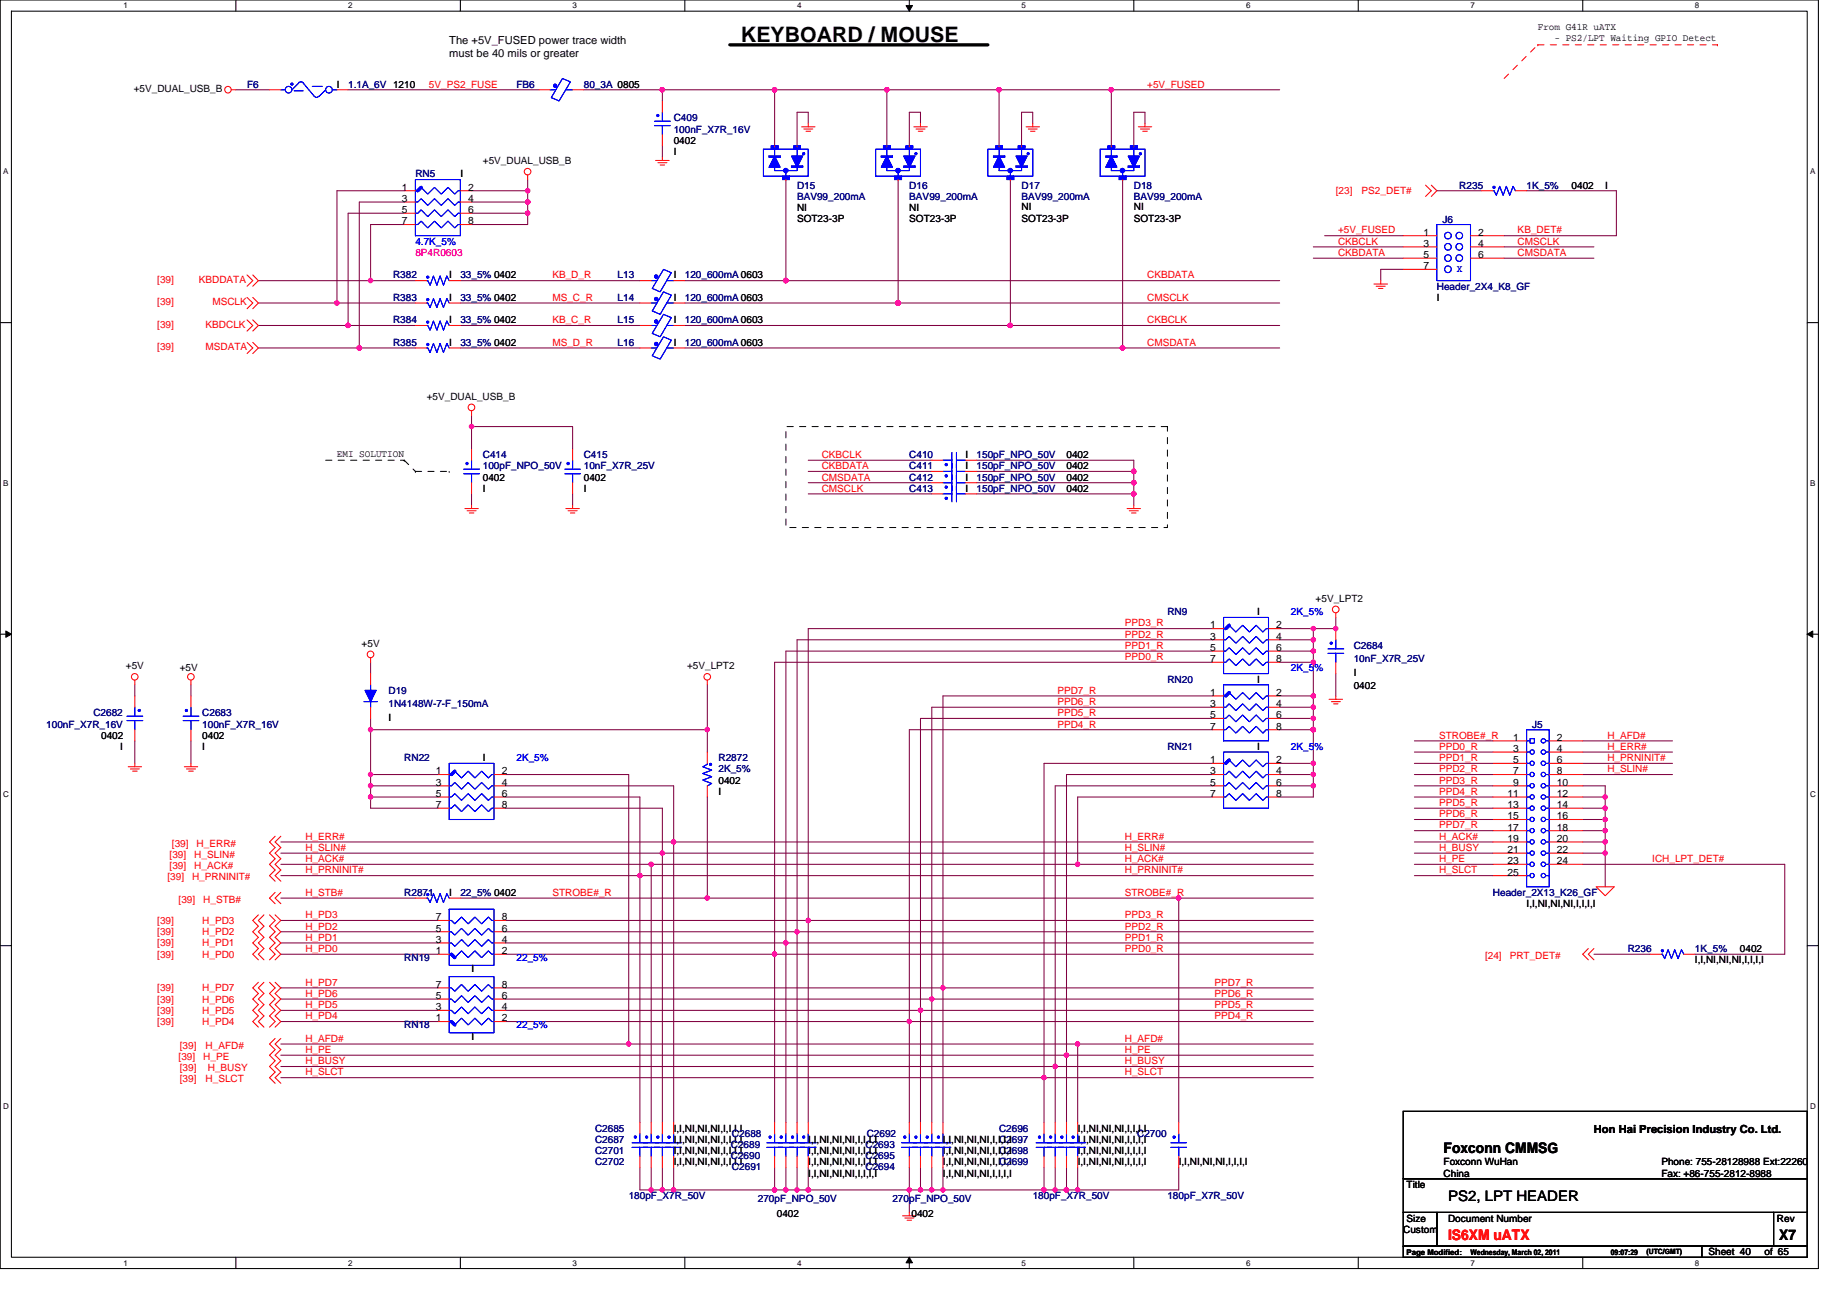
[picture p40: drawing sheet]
<svg xmlns="http://www.w3.org/2000/svg" width="297mm" height="210mm" viewBox="0 0 297 210" stroke-linecap="round" stroke-linejoin="round" font-family="sans-serif">
<defs><g id="words">
<text font-size="3.5" x="120.7" y="6.9">KEYBOARD / MOUSE</text>
<g font-size="2.4">
<text x="235.2" y="187.8">Foxconn CMMSG</text>
<text x="235.9" y="195.6">PS2, LPT HEADER</text>
<text x="289.9" y="202.1">X7</text>
</g>
<text font-size="2.4" fill="#f00" x="235.9" y="202.1">IS6XM uATX</text>
<g font-size="1.8">
<text x="73.2" y="7.1">The +5V_FUSED power trace width</text>
<text x="73.2" y="9.2">must be 40 mils or greater</text>
<text x="259.7" y="184.6">Hon Hai Precision Industry Co. Ltd.</text>
</g>
<g font-size="1.7">
<text x="65.5" y="31.1">1</text>
<text x="65.5" y="32.9">3</text>
<text x="65.5" y="34.7">5</text>
<text x="76.3" y="34.7">6</text>
<text x="76.3" y="32.9">4</text>
<text x="76.3" y="31.1">2</text>
<text x="65.5" y="36.6">7</text>
<text x="76.3" y="36.6">8</text>
<text x="231.9" y="38.4">1</text>
<text x="231.9" y="40.2">3</text>
<text x="240.9" y="38.4">2</text>
<text x="240.9" y="40.2">4</text>
<text x="231.9" y="42">5</text>
<text x="231.9" y="43.9">7</text>
<text x="240.9" y="42">6</text>
<text x="197.2" y="102.4">1</text>
<text x="197.2" y="104.2">3</text>
<text x="197.2" y="106">5</text>
<text x="197.2" y="107.9">7</text>
<text x="208" y="107.9">8</text>
<text x="208" y="106">6</text>
<text x="208" y="104.2">4</text>
<text x="208" y="102.4">2</text>
<text x="197.2" y="113.3">1</text>
<text x="208" y="113.3">2</text>
<text x="197.2" y="115.2">3</text>
<text x="197.2" y="117">5</text>
<text x="197.2" y="118.9">7</text>
<text x="208" y="118.9">8</text>
<text x="208" y="117">6</text>
<text x="208" y="115.2">4</text>
<text x="197.2" y="124.3">1</text>
<text x="208" y="124.3">2</text>
<text x="246.5" y="120.7">1</text>
<text x="246.5" y="122.5">3</text>
<text x="246.5" y="124.3">5</text>
<text x="253.7" y="122.5">4</text>
<text x="253.7" y="120.7">2</text>
<text x="253.7" y="124.3">6</text>
<text x="71" y="126.2">1</text>
<text x="71" y="128">3</text>
<text x="71" y="129.8">5</text>
<text x="71" y="131.6">7</text>
<text x="81.8" y="131.6">8</text>
<text x="81.8" y="129.8">6</text>
<text x="81.8" y="128">4</text>
<text x="81.8" y="126.2">2</text>
<text x="197.2" y="126.2">3</text>
<text x="197.2" y="128">5</text>
<text x="197.2" y="129.8">7</text>
<text x="208" y="129.8">8</text>
<text x="208" y="128">6</text>
<text x="208" y="126.2">4</text>
<text x="245.6" y="129.8">11</text>
<text x="245.6" y="131.6">13</text>
<text x="246.5" y="128">9</text>
<text x="246.5" y="126.2">7</text>
<text x="253.7" y="126.2">8</text>
<text x="253.7" y="129.8">12</text>
<text x="253.7" y="128">10</text>
<text x="253.7" y="131.6">14</text>
<text x="245.6" y="133.5">15</text>
<text x="245.6" y="135.3">17</text>
<text x="245.6" y="137.1">19</text>
<text x="253.7" y="133.5">16</text>
<text x="253.7" y="135.3">18</text>
<text x="253.7" y="137.1">20</text>
<text x="245.6" y="139">21</text>
<text x="245.6" y="140.8">23</text>
<text x="245.6" y="142.6">25</text>
<text x="253.7" y="139">22</text>
<text x="253.7" y="140.8">24</text>
<text x="71" y="149.9">7</text>
<text x="81.8" y="149.9">8</text>
<text x="71" y="155.4">1</text>
<text x="71" y="153.6">3</text>
<text x="71" y="151.8">5</text>
<text x="81.8" y="151.8">6</text>
<text x="81.8" y="153.6">4</text>
<text x="81.8" y="155.4">2</text>
<text x="71" y="160.9">7</text>
<text x="81.8" y="160.9">8</text>
<text x="71" y="166.4">1</text>
<text x="71" y="164.6">3</text>
<text x="71" y="162.7">5</text>
<text x="81.8" y="162.7">6</text>
<text x="81.8" y="164.6">4</text>
<text x="81.8" y="166.4">2</text>
</g>
<g font-size="1.6">
<text x="250.6" y="4.9">From G41R uATX</text>
<text x="253.3" y="6.6">- PS2/LPT Waiting GPIO Detect</text>
<text x="21.8" y="15">+5V_DUAL_USB_B</text>
<text x="54.9" y="14.3">I</text>
<text x="109.8" y="23.4">0402</text>
<text x="75" y="28.9">I</text>
<text x="78.7" y="26.7">+5V_DUAL_USB_B</text>
<text x="109.8" y="25.3">I</text>
<text x="129.9" y="34.4">NI</text>
<text x="148.2" y="34.4">NI</text>
<text x="166.5" y="34.2">NI</text>
<text x="184.7" y="34.2">NI</text>
<text x="256.1" y="30.7">0402</text>
<text x="261.6" y="30.7">I</text>
<text x="129.9" y="36.2">SOT23-3P</text>
<text x="148.2" y="36.2">SOT23-3P</text>
<text x="166.5" y="36.2">SOT23-3P</text>
<text x="184.7" y="36.2">SOT23-3P</text>
<text x="73.2" y="45.4">I</text>
<text x="109.8" y="45.4">I</text>
<text x="73.2" y="49">I</text>
<text x="73.2" y="52.7">I</text>
<text x="109.8" y="52.7">I</text>
<text x="109.8" y="49">I</text>
<text x="234.1" y="49">I</text>
<text x="73.2" y="56.3">I</text>
<text x="109.8" y="56.3">I</text>
<text x="69.5" y="65.1">+5V_DUAL_USB_B</text>
<text x="54.9" y="74.4">EMI SOLUTION</text>
<text x="157.3" y="76.5">I</text>
<text x="157.3" y="74.6">I</text>
<text x="173.8" y="76.5">0402</text>
<text x="173.8" y="74.6">0402</text>
<text x="78.7" y="80.1">I</text>
<text x="78.7" y="78.3">0402</text>
<text x="95.1" y="80.1">I</text>
<text x="95.1" y="78.3">0402</text>
<text x="157.3" y="80.1">I</text>
<text x="157.3" y="78.3">I</text>
<text x="173.8" y="80.1">0402</text>
<text x="173.8" y="78.3">0402</text>
<text x="204.8" y="100.2">I</text>
<text x="214.4" y="98">+5V_LPT2</text>
<text x="58.9" y="105.3">+5V</text>
<text x="20.5" y="109">+5V</text>
<text x="29.3" y="109.4">+5V</text>
<text x="111.9" y="109">+5V_LPT2</text>
<text x="204.8" y="111.2">I</text>
<text x="220.6" y="110.1">I</text>
<text x="220.6" y="112.3">0402</text>
<text x="63.3" y="117.4">I</text>
<text x="16.5" y="120.4">0402</text>
<text x="19.6" y="122.2">I</text>
<text x="33" y="122.2">I</text>
<text x="33" y="120.4">0402</text>
<text x="78.7" y="124">I</text>
<text x="204.8" y="122.2">I</text>
<text x="117.1" y="127.7">0402</text>
<text x="117.1" y="129.5">I</text>
<text x="73.2" y="145.9">I</text>
<text x="248.7" y="147.8">I,I,NI,NI,NI,I,I,I,I</text>
<text x="283.5" y="155.1">0402</text>
<text x="76.8" y="158.4">I</text>
<text x="276.2" y="156.9">I,I,NI,NI,NI,I,I,I,I</text>
<text x="76.8" y="169.4">I</text>
<text x="109.8" y="184.4">I,I,NI,NI,NI,I,I,I,I</text>
<text x="175.6" y="184.4">I,I,NI,NI,NI,I,I,I,I</text>
<text x="109.8" y="189.8">I,I,NI,NI,NI,I,I,I,I</text>
<text x="109.8" y="186.2">I,I,NI,NI,NI,I,I,I,I</text>
<text x="109.8" y="188">I,I,NI,NI,NI,I,I,I,I</text>
<text x="131.7" y="186.2">I,I,NI,NI,NI,I,I,I,I</text>
<text x="131.7" y="188">I,I,NI,NI,NI,I,I,I,I</text>
<text x="131.7" y="189.8">I,I,NI,NI,NI,I,I,I,I</text>
<text x="131.7" y="191.7">I,I,NI,NI,NI,I,I,I,I</text>
<text x="153.6" y="189.8">I,I,NI,NI,NI,I,I,I,I</text>
<text x="153.6" y="188">I,I,NI,NI,NI,I,I,I,I</text>
<text x="153.6" y="191.7">I,I,NI,NI,NI,I,I,I,I</text>
<text x="153.6" y="186.2">I,I,NI,NI,NI,I,I,I,I</text>
<text x="175.6" y="186.2">I,I,NI,NI,NI,I,I,I,I</text>
<text x="175.6" y="188">I,I,NI,NI,NI,I,I,I,I</text>
<text x="175.6" y="189.8">I,I,NI,NI,NI,I,I,I,I</text>
<text x="192.1" y="189.8">I,I,NI,NI,NI,I,I,I,I</text>
<text x="235.2" y="189.8">Foxconn WuHan</text>
<text x="235.2" y="191.7">China</text>
<text x="270.7" y="189.8">Phone: 755-28128988 Ext:22260</text>
<text x="270.7" y="191.7">Fax: +86-755-2812-8988</text>
<text x="229.2" y="193.5">Title</text>
<text x="126.6" y="198.2">0402</text>
<text x="148.5" y="198.2">0402</text>
<text x="228.6" y="200.8">Custom</text>
<text x="229.2" y="199">Size</text>
<text x="235.9" y="199">Document Number</text>
<text x="289.5" y="199">Rev</text>
<text x="278.4" y="204.5">Sheet 40</text>
<text x="287.5" y="204.5">of 65</text>
</g>
<g font-size="1.6" fill="#000080">
<text x="40.3" y="14.3">F6</text>
<text x="56.7" y="14.3">1.1A_6V 1210</text>
<text x="84.2" y="14.3">FB6</text>
<text x="95.1" y="14.3">80_3A 0805</text>
<text x="109.8" y="19.8">C409</text>
<text x="109.8" y="21.6">100nF_X7R_16V</text>
<text x="67.7" y="28.9">RN5</text>
<text x="129.9" y="30.7">D15</text>
<text x="129.9" y="32.6">BAV99_200mA</text>
<text x="148.2" y="30.7">D16</text>
<text x="148.2" y="32.6">BAV99_200mA</text>
<text x="166.5" y="30.7">D17</text>
<text x="166.5" y="32.6">BAV99_200mA</text>
<text x="184.7" y="30.7">D18</text>
<text x="184.7" y="32.6">BAV99_200mA</text>
<text x="237.8" y="30.7">R235</text>
<text x="248.7" y="30.7">1K_5%</text>
<text x="235" y="36.4">J6</text>
<text x="64" y="45.4">R382</text>
<text x="75" y="45.4">33_5% 0402</text>
<text x="100.6" y="45.4">L13</text>
<text x="111.6" y="45.4">120_600mA 0603</text>
<text x="234.1" y="47.2">Header_2X4_K8_GF</text>
<text x="64" y="49">R383</text>
<text x="64" y="52.7">R384</text>
<text x="75" y="49">33_5% 0402</text>
<text x="75" y="52.7">33_5% 0402</text>
<text x="100.6" y="52.7">L15</text>
<text x="100.6" y="49">L14</text>
<text x="111.6" y="52.7">120_600mA 0603</text>
<text x="111.6" y="49">120_600mA 0603</text>
<text x="64" y="56.3">R385</text>
<text x="75" y="56.3">33_5% 0402</text>
<text x="100.6" y="56.3">L16</text>
<text x="111.6" y="56.3">120_600mA 0603</text>
<text x="78.7" y="74.6">C414</text>
<text x="78.7" y="76.5">100pF_NPO_50V</text>
<text x="95.1" y="74.6">C415</text>
<text x="95.1" y="76.5">10nF_X7R_25V</text>
<text x="148.2" y="76.5">C411</text>
<text x="148.2" y="74.6">C410</text>
<text x="159.1" y="76.5">150pF_NPO_50V</text>
<text x="159.1" y="74.6">150pF_NPO_50V</text>
<text x="148.2" y="80.1">C413</text>
<text x="148.2" y="78.3">C412</text>
<text x="159.1" y="80.1">150pF_NPO_50V</text>
<text x="159.1" y="78.3">150pF_NPO_50V</text>
<text x="190.2" y="100.2">RN9</text>
<text x="220.6" y="105.7">C2684</text>
<text x="220.6" y="107.9">10nF_X7R_25V</text>
<text x="63.3" y="113">D19</text>
<text x="190.2" y="111.2">RN20</text>
<text x="7.5" y="118.5">100nF_X7R_16V</text>
<text x="15.2" y="116.7">C2682</text>
<text x="33" y="116.7">C2683</text>
<text x="33" y="118.5">100nF_X7R_16V</text>
<text x="63.3" y="115.2">1N4148W-7-F_150mA</text>
<text x="249.7" y="118.5">J5</text>
<text x="65.9" y="124">RN22</text>
<text x="117.1" y="124">R2872</text>
<text x="117.1" y="125.8">2K_5%</text>
<text x="190.2" y="122.2">RN21</text>
<text x="65.9" y="145.9">R2871</text>
<text x="75" y="145.9">22_5% 0402</text>
<text x="243.3" y="145.9">Header_2X13_K26_GF</text>
<text x="265.2" y="155.1">R236</text>
<text x="276.2" y="155.1">1K_5%</text>
<text x="65.9" y="156.5">RN19</text>
<text x="65.9" y="167.5">RN18</text>
<text x="97" y="184.4">C2685</text>
<text x="119.3" y="185.3">C2688</text>
<text x="141.2" y="185.3">C2692</text>
<text x="162.8" y="184.4">C2696</text>
<text x="185.3" y="185.3">C2700</text>
<text x="97" y="189.8">C2702</text>
<text x="97" y="186.2">C2687</text>
<text x="97" y="188">C2701</text>
<text x="119.1" y="187.1">C2689</text>
<text x="119.1" y="188.7">C2690</text>
<text x="119.3" y="190.6">C2691</text>
<text x="141" y="188.7">C2695</text>
<text x="141" y="187.1">C2693</text>
<text x="141" y="190.6">C2694</text>
<text x="162.8" y="186.2">C2697</text>
<text x="162.8" y="188">C2698</text>
<text x="162.8" y="189.8">C2699</text>
<text x="102.4" y="195.3">180pF_X7R_50V</text>
<text x="123.5" y="195.9">270pF_NPO_50V</text>
<text x="145.4" y="195.9">270pF_NPO_50V</text>
<text x="168.3" y="195.3">180pF_X7R_50V</text>
<text x="190.2" y="195.3">180pF_X7R_50V</text>
</g>
<g font-size="1.6" fill="#f00">
<text x="69.9" y="14.3">5V_PS2_FUSE</text>
<text x="186.9" y="14.3">+5V_FUSED</text>
<text x="217.7" y="31.6">[23]</text>
<text x="221.9" y="31.6">PS2_DET#</text>
<text x="218" y="38">+5V_FUSED</text>
<text x="218" y="41.7">CKBDATA</text>
<text x="218" y="39.9">CKBCLK</text>
<text x="247.3" y="38">KB_DET#</text>
<text x="247.3" y="39.9">CMSCLK</text>
<text x="247.3" y="41.7">CMSDATA</text>
<text x="25.6" y="46.1">[39]</text>
<text x="32.4" y="46.1">KBDDATA</text>
<text x="90" y="45.4">KB_D_R</text>
<text x="186.9" y="45.4">CKBDATA</text>
<text x="25.6" y="53.4">[39]</text>
<text x="25.6" y="49.8">[39]</text>
<text x="33.5" y="53.4">KBDCLK</text>
<text x="34.6" y="49.8">MSCLK</text>
<text x="90" y="52.7">KB_C_R</text>
<text x="90" y="49">MS_C_R</text>
<text x="186.9" y="52.7">CKBCLK</text>
<text x="186.9" y="49">CMSCLK</text>
<text x="25.6" y="57.1">[39]</text>
<text x="33.5" y="57.1">MSDATA</text>
<text x="90" y="56.3">MS_D_R</text>
<text x="186.9" y="56.3">CMSDATA</text>
<text x="133.9" y="74.6">CKBCLK</text>
<text x="133.9" y="76.4">CKBDATA</text>
<text x="133.9" y="80.1">CMSCLK</text>
<text x="133.9" y="78.3">CMSDATA</text>
<text x="183.3" y="102">PPD3_R</text>
<text x="183.3" y="107.5">PPD0_R</text>
<text x="183.3" y="105.7">PPD1_R</text>
<text x="183.3" y="103.9">PPD2_R</text>
<text x="172.3" y="113">PPD7_R</text>
<text x="172.3" y="114.9">PPD6_R</text>
<text x="172.3" y="116.7">PPD5_R</text>
<text x="172.3" y="118.5">PPD4_R</text>
<text x="234.5" y="122.2">PPD0_R</text>
<text x="234.5" y="124">PPD1_R</text>
<text x="234.5" y="125.8">PPD2_R</text>
<text x="234.5" y="120.3">STROBE#_R</text>
<text x="261.9" y="120.3">H_AFD#</text>
<text x="261.9" y="124">H_PRNINIT#</text>
<text x="261.9" y="125.8">H_SLIN#</text>
<text x="261.9" y="122.2">H_ERR#</text>
<text x="234.5" y="129.5">PPD4_R</text>
<text x="234.5" y="131.3">PPD5_R</text>
<text x="234.5" y="127.7">PPD3_R</text>
<text x="28" y="137.9">[39]</text>
<text x="32" y="137.9">H_ERR#</text>
<text x="49.8" y="136.8">H_ERR#</text>
<text x="183.3" y="136.8">H_ERR#</text>
<text x="234.5" y="135">PPD7_R</text>
<text x="234.5" y="136.8">H_ACK#</text>
<text x="234.5" y="133.1">PPD6_R</text>
<text x="27.3" y="143.4">[39]</text>
<text x="27.6" y="141.6">[39]</text>
<text x="27.6" y="139.7">[39]</text>
<text x="31.3" y="143.4">H_PRNINIT#</text>
<text x="31.7" y="141.6">H_ACK#</text>
<text x="31.7" y="139.7">H_SLIN#</text>
<text x="49.8" y="140.4">H_ACK#</text>
<text x="49.8" y="142.3">H_PRNINIT#</text>
<text x="49.8" y="138.6">H_SLIN#</text>
<text x="183.3" y="142.3">H_PRNINIT#</text>
<text x="183.3" y="140.4">H_ACK#</text>
<text x="183.3" y="138.6">H_SLIN#</text>
<text x="234.5" y="140.4">H_PE</text>
<text x="234.5" y="142.3">H_SLCT</text>
<text x="234.5" y="138.6">H_BUSY</text>
<text x="269.2" y="140.4">ICH_LPT_DET#</text>
<text x="29.1" y="147">[39]</text>
<text x="33.1" y="147">H_STB#</text>
<text x="49.8" y="149.6">H_PD3</text>
<text x="49.8" y="145.9">H_STB#</text>
<text x="90" y="145.9">STROBE#_R</text>
<text x="183.3" y="145.9">STROBE#_R</text>
<text x="183.3" y="149.6">PPD3_R</text>
<text x="25.6" y="154.2">[39]</text>
<text x="25.6" y="150.5">[39]</text>
<text x="25.6" y="152.4">[39]</text>
<text x="25.6" y="156">[39]</text>
<text x="33" y="154.2">H_PD1</text>
<text x="33" y="150.5">H_PD3</text>
<text x="33" y="152.4">H_PD2</text>
<text x="33" y="156">H_PD0</text>
<text x="49.8" y="151.4">H_PD2</text>
<text x="49.8" y="153.2">H_PD1</text>
<text x="49.8" y="155.1">H_PD0</text>
<text x="183.3" y="151.4">PPD2_R</text>
<text x="183.3" y="153.2">PPD1_R</text>
<text x="183.3" y="155.1">PPD0_R</text>
<text x="25.6" y="161.5">[39]</text>
<text x="33" y="161.5">H_PD7</text>
<text x="49.8" y="160.6">H_PD7</text>
<text x="197.9" y="160.6">PPD7_R</text>
<text x="242" y="156.2">[24]</text>
<text x="246" y="156.2">PRT_DET#</text>
<text x="25.6" y="167">[39]</text>
<text x="25.6" y="163.3">[39]</text>
<text x="25.6" y="165.1">[39]</text>
<text x="33" y="167">H_PD4</text>
<text x="33" y="163.3">H_PD6</text>
<text x="33" y="165.1">H_PD5</text>
<text x="49.8" y="166.1">H_PD4</text>
<text x="49.8" y="162.4">H_PD6</text>
<text x="49.8" y="164.2">H_PD5</text>
<text x="197.9" y="166.1">PPD4_R</text>
<text x="197.9" y="162.4">PPD6_R</text>
<text x="197.9" y="164.2">PPD5_R</text>
<text x="29.1" y="172.7">[39]</text>
<text x="29.3" y="170.8">[39]</text>
<text x="33.1" y="172.7">H_PE</text>
<text x="33.5" y="170.8">H_AFD#</text>
<text x="49.8" y="169.7">H_AFD#</text>
<text x="49.8" y="171.5">H_PE</text>
<text x="49.8" y="173.4">H_BUSY</text>
<text x="183.3" y="173.4">H_BUSY</text>
<text x="183.3" y="169.7">H_AFD#</text>
<text x="183.3" y="171.5">H_PE</text>
<text x="29.3" y="174.5">[39]</text>
<text x="29.3" y="176.3">[39]</text>
<text x="33.5" y="176.3">H_SLCT</text>
<text x="33.9" y="174.5">H_BUSY</text>
<text x="49.8" y="175.2">H_SLCT</text>
<text x="183.3" y="175.2">H_SLCT</text>
</g>
<g font-size="1.6" fill="#00f">
<text x="67.7" y="39.9">4.7K_5%</text>
<text x="237.4" y="44.2">X</text>
<text x="210.4" y="100.2">2K_5%</text>
<text x="210.4" y="109.4">2K_5%</text>
<text x="84.2" y="124">2K_5%</text>
<text x="210.4" y="122.2">2K_5%</text>
<text x="84.2" y="156.5">22_5%</text>
<text x="84.2" y="167.5">22_5%</text>
</g>
<text font-size="1.6" fill="#f0f" x="67.7" y="41.7">8P4R0603</text>
<g font-size="1.3">
<text x="20.1" y="1.4">1</text>
<text x="56.7" y="1.4">2</text>
<text x="93.3" y="1.4">3</text>
<text x="129.9" y="1.4">4</text>
<text x="166.5" y="1.4">5</text>
<text x="203" y="1.4">6</text>
<text x="239.6" y="1.4">7</text>
<text x="276.2" y="1.4">8</text>
<text x=".5" y="28.4">A</text>
<text x="294.9" y="28.4">A</text>
<text x=".5" y="79.1">B</text>
<text x="294.9" y="79.1">B</text>
<text x=".5" y="129.9">C</text>
<text x="294.9" y="129.9">C</text>
<text x=".5" y="180.6">D</text>
<text x="294.9" y="180.6">D</text>
<text x="20.1" y="206.2">1</text>
<text x="56.7" y="206.2">2</text>
<text x="93.3" y="206.2">3</text>
<text x="129.9" y="206.2">4</text>
<text x="166.5" y="206.2">5</text>
<text x="203" y="206.2">6</text>
<text x="229.2" y="204.4">Page Modified:</text>
<text x="239.6" y="206.2">7</text>
<text x="239.6" y="204.4">Wednesday, March 02, 2011</text>
<text x="262.5" y="204.4">09:07:29</text>
<text x="276.2" y="206.2">8</text>
</g>
<text font-size="1.2" x="268.3" y="204.3">(UTC/GMT)</text>
</g></defs>
<path d="M0 0h296.3v206.7h-296.3zM1.9 1.8h292.6v203h-292.6z" fill="none" stroke="#000" stroke-width=".17"/>
<g fill="#fff">
<path d="M20.1 .2h.8v1.5h-.8z"/>
<path d="M20.1 205h.8v1.5h-.8z"/>
</g>
<path d="M38.4 0v1.8M38.4 204.8v1.8" fill="none" stroke="#000" stroke-width=".17"/>
<g fill="#fff">
<path d="M56.7 .2h.7v1.5h-.7z"/>
<path d="M56.7 205h.7v1.5h-.7z"/>
</g>
<path d="M75 0v1.8M75 204.8v1.8" fill="none" stroke="#000" stroke-width=".17"/>
<g fill="#fff">
<path d="M93.3 .2h.7v1.5h-.7z"/>
<path d="M93.3 205h.7v1.5h-.7z"/>
</g>
<path d="M111.6 0v1.8M111.6 204.8v1.8" fill="none" stroke="#000" stroke-width=".17"/>
<g fill="#fff">
<path d="M129.9 .2h.7v1.5h-.7z"/>
<path d="M129.9 205h.7v1.5h-.7z"/>
</g>
<path d="M148.2 0v1.8M148.2 204.8v1.8" fill="none" stroke="#000" stroke-width=".17"/>
<path d="M147.6 .9h1.1l-.5 .9zM148.2 204.8l.5 .9h-1.1z" fill="#000" stroke="#000" stroke-width=".16"/>
<g fill="#fff">
<path d="M166.5 .2h.7v1.5h-.7z"/>
<path d="M166.5 205h.7v1.5h-.7z"/>
</g>
<path d="M184.7 0v1.8M184.7 204.8v1.8" fill="none" stroke="#000" stroke-width=".17"/>
<g fill="#fff">
<path d="M203 .2h.7v1.5h-.7z"/>
<path d="M203 205h.7v1.5h-.7z"/>
</g>
<path d="M221.3 0v1.8M221.3 204.8v1.8" fill="none" stroke="#000" stroke-width=".17"/>
<g fill="#fff">
<path d="M239.6 .2h.7v1.5h-.7z"/>
<path d="M239.6 205h.7v1.5h-.7z"/>
</g>
<path d="M257.9 0v1.8M257.9 204.8v1.8" fill="none" stroke="#000" stroke-width=".17"/>
<g fill="#fff">
<path d="M276.2 .2h.7v1.5h-.7z"/>
<path d="M276.2 205h.7v1.5h-.7z"/>
<path d="M.5 27.2h.9v1.4h-.9z"/>
<path d="M294.9 27.2h.9v1.4h-.9z"/>
<path d="M.5 77.9h.9v1.5h-.9z"/>
<path d="M294.9 77.9h.9v1.5h-.9z"/>
</g>
<path d="M0 52.6h1.9M294.5 52.6h1.8" fill="none" stroke="#000" stroke-width=".17"/>
<g fill="#fff">
<path d="M.5 128.7h1v1.4h-1z"/>
<path d="M294.9 128.7h1v1.4h-1z"/>
</g>
<path d="M0 103.3h1.9M294.5 103.3h1.8" fill="none" stroke="#000" stroke-width=".17"/>
<path d="M.9 102.8l1 .5-1 .5zM294.5 103.3l.9-.5v1z" fill="#000" stroke="#000" stroke-width=".16"/>
<g fill="#fff">
<path d="M.5 179.4h1v1.5h-1z"/>
<path d="M294.9 179.4h1v1.5h-1z"/>
</g>
<path d="M0 154.1h1.9M294.5 154.1h1.8M228.6 181h65.9v11h-65.9zM228.6 192h65.9v5.5h-65.9zM228.6 197.5h5.5v5.5h-5.5zM234.1 197.5h54.9v5.5h-54.9zM289 197.5h5.5v5.5h-5.5zM228.6 203h48.7v1.8h-48.7zM277.3 203h17.2v1.8h-17.2z" fill="none" stroke="#000" stroke-width=".17"/>
<g fill="none" stroke="#800040" stroke-width=".17">
<path d="M38.4 14.6h5.5M56.7 14.6h31.1M95.1 14.6h12.8M107.9 14.6h18.3M107.9 14.6v1.8M126.2 14.6h18.3M126.2 14.6v9.2M144.5 14.6h18.3M144.5 14.6v9.2M162.8 14.6v9.2M162.8 14.6h18.3M181.1 14.6v9.2"/>
<path d="M181.1 14.6h27.4M65.9 36.6h-5.5v9.1M65.9 34.7h-9.2v18.3M65.9 31.1h-11v18.3M65.9 32.9h-7.4v23.8M76.8 34.7h9.2M76.8 32.9h9.2M76.8 31.1h9.2M86 34.7v1.9h-9.2M86 32.9v1.8M86 31.1v1.8M86 29.3v1.8"/>
<path d="M107.9 23.8v1.8M128.1 29.3v16.4M131.7 20.1v-1.8h-1.8v5.5M146.3 29.3v20.1M150 20.1v-1.8h-1.8v5.5M164.6 29.3v23.7M168.3 20.1v-1.8h-1.8v5.5M182.9 29.3v27.4M186.6 20.1v-1.8h-1.9v5.5M215.8 38.4h12.8M234.1 31.1h7.3M248.7 31.1h14.7v7.3h-18.3"/>
<path d="M42.1 53h14.6M42.1 49.4h25.6M42.1 45.7h18.3M42.1 56.7h16.4M56.7 53h11M58.5 56.7h9.2M60.4 45.7h7.3M75 53h29.3M75 45.7h29.3M75 49.4h29.3M75 56.7h29.3M111.6 56.7h71.3"/>
<path d="M111.6 53h53M111.6 45.7h16.5M111.6 49.4h34.7M128.1 45.7h80.4M146.3 49.4h62.2M164.6 53h43.9M182.9 56.7h25.6M214 42.1h14.6M214 40.2h14.6M228.6 43.9h-3.6v1.8M245.1 40.2h14.6M245.1 42.1h14.6"/>
<path d="M76.8 69.5v3.7M76.8 69.5h16.5v3.7M76.8 67.6v1.9M131.7 75h20.1M131.7 76.8h20.1M131.7 78.6h20.1M159.1 76.8h25.6M159.1 75h25.6v1.8M159.1 78.6h25.6M184.7 78.6v1.9M184.7 76.8v1.8M76.8 80.5v1.8"/>
<path d="M93.3 80.5v1.8M131.7 80.5h20.1M159.1 80.5h25.6M184.7 80.5v1.8M22 111.5v1.9M31.1 111.5v1.9M60.4 107.9v1.8M60.4 118.9v7.3M60.4 118.9h54.8M60.4 117v1.9M115.2 111.5v7.4M115.2 118.9v3.6"/>
<path d="M197.5 102.4h-65.8v47.5M197.5 107.9h-71.3v47.5M197.5 106.1h-69.4v47.5M197.5 115.2h-45.7v47.6M197.5 113.4h-43.9v47.5M197.5 117h-47.5v47.6M197.5 104.2h-67.6v47.6M197.5 118.9h-49.3v47.5M208.5 113.4h5.5M208.5 118.9h5.5M208.5 117h5.5M208.5 115.2h5.5"/>
<path d="M208.5 102.4h5.5M208.5 104.2h5.5M208.5 106.1h5.5M208.5 107.9h5.5M214 106.1v1.8M214 107.9v5.5M214 113.4v1.8M214 117v1.9M214 102.4v1.8M214 104.2v1.9M214 115.2v1.8M214 118.9v5.5"/>
<path d="M217.7 100.6v1.8h-3.7M217.7 109.7v3.7M22 120.7v3.7M31.1 120.7v3.7M45.8 139h62.1M45.8 137.2h64M60.4 129.8v1.9h10.9M60.4 126.2v3.6M60.4 129.8h10.9M60.4 128h10.9M60.4 126.2h10.9M82.3 126.2h20.1v43.9"/>
<path d="M82.3 129.8h22v12.8M82.3 131.7h25.6v7.3M82.3 128h27.5v9.2M107.9 139v43.9M107.9 139h106.1M109.8 137.2v45.7M109.8 137.2h104.2M115.2 129.8v16.5M197.5 124.4h-27.4v51.2M197.5 129.8h-21.9v11M197.5 126.2h-23.7v45.7M197.5 128h-25.6v45.7"/>
<path d="M208.5 124.4h5.5M208.5 128h5.5M208.5 126.2h5.5M214 128v1.8h-5.5M214 124.4v1.8M214 126.2v1.8M230.5 122.5h12.8M230.5 135.3h12.8M230.5 129.8h12.8M230.5 124.4h12.8M230.5 137.2h12.8M230.5 131.7h12.8"/>
<path d="M230.5 126.2h12.8M230.5 120.7h12.8M230.5 139h12.8M230.5 133.5h12.8M230.5 128h12.8M257.9 124.4h14.6M257.9 126.2h14.6M257.9 128h3.7v1.8M257.9 133.5h3.7M257.9 129.8h3.7M257.9 135.3h3.7M257.9 137.2h3.7"/>
<path d="M257.9 139h3.7M257.9 131.7h3.7M257.9 120.7h14.6M257.9 122.5h14.6M261.6 137.2v1.8M261.6 139v5.5M261.6 135.3v1.9M261.6 133.5v1.8M261.6 129.8v1.9M261.6 131.7v1.8M45.8 140.8h60.3M45.8 142.6h58.5"/>
<path d="M45.8 146.3h21.9M45.8 149.9h25.5M45.8 151.8h25.5M45.8 153.6h25.5M45.8 155.4h25.5M75 146.3h40.2M82.3 153.6h45.8M82.3 155.4h43.9M82.3 151.8h47.6M82.3 149.9h49.4M104.3 142.6v40.3M104.3 142.6h109.7"/>
<path d="M106.1 140.8v42.1M106.1 140.8h69.5M115.2 146.3h76.9M126.2 155.4v27.5M126.2 155.4h87.8M128.1 153.6v29.3M128.1 153.6h85.9M129.9 151.8v31.1M129.9 151.8h84.1M131.7 149.9h82.3M131.7 149.9v33M175.6 140.8h38.4"/>
<path d="M192.1 146.3h21.9M192.1 146.3v36.6M230.5 140.8h12.8M230.5 142.6h12.8M257.9 140.8h32.9v14.6h-14.6M259.7 155.4h9.2M45.8 170.1h56.6M45.8 171.9h128M45.8 175.6h124.3M45.8 173.7h126.1M45.8 166.4h25.5M45.8 160.9h25.5"/>
<path d="M45.8 162.8h25.5M45.8 164.6h25.5M82.3 166.4h65.9M82.3 164.6h67.7M82.3 160.9h71.3M82.3 162.8h69.5M102.4 170.1h73.2M148.2 166.4h65.8M148.2 166.4v16.5M150 164.6h64M150 164.6v18.3M151.8 162.8v20.1"/>
<path d="M151.8 162.8h62.2M153.6 160.9h60.4M153.6 160.9v22M170.1 175.6v7.3M170.1 175.6h43.9M171.9 173.7h42.1M171.9 173.7v9.2M173.8 171.9v11M173.8 171.9h40.2M175.6 170.1v12.8M175.6 170.1h38.4M104.3 190.2v3.6h1.8"/>
<path d="M106.1 190.2v3.6M106.1 193.8h1.8M107.9 190.2v3.6M107.9 193.8h1.9M109.8 193.8h16.4M109.8 190.2v3.6M126.2 190.2v3.6M126.2 193.8h1.9M128.1 190.2v3.6M128.1 193.8h1.8M129.9 190.2v3.6M129.9 193.8h1.8"/>
<path d="M131.7 193.8h16.5M131.7 190.2v3.6M148.2 193.8v3.7M148.2 190.2v3.6M148.2 193.8h1.8M150 190.2v3.6M150 193.8h1.8M151.8 190.2v3.6M151.8 193.8h1.8M153.6 193.8h16.5M153.6 190.2v3.6M170.1 190.2v3.6"/>
<path d="M170.1 193.8h1.8M171.9 190.2v3.6M171.9 193.8h1.9M173.8 193.8h1.8M173.8 190.2v3.6M175.6 190.2v3.6M192.1 190.2v3.6h-16.5"/>
</g>
<g fill="#f0f" stroke="#f0f" stroke-width=".17">
<circle cx="86" cy="34.7" r=".36"/>
<circle cx="86" cy="32.9" r=".36"/>
<circle cx="76.8" cy="69.5" r=".36"/>
<circle cx="86" cy="31.1" r=".36"/>
<circle cx="126.2" cy="14.6" r=".35"/>
<circle cx="107.9" cy="14.6" r=".35"/>
<circle cx="162.8" cy="14.6" r=".35"/>
<circle cx="181.1" cy="14.6" r=".35"/>
<circle cx="144.5" cy="14.6" r=".35"/>
<circle cx="164.6" cy="53" r=".36"/>
<circle cx="128" cy="45.7" r=".36"/>
<circle cx="146.3" cy="49.4" r=".36"/>
<circle cx="182.9" cy="56.7" r=".36"/>
<circle cx="184.7" cy="76.8" r=".36"/>
<circle cx="184.7" cy="80.4" r=".35"/>
<circle cx="184.7" cy="78.6" r=".35"/>
<circle cx="56.7" cy="53" r=".35"/>
<circle cx="60.4" cy="45.7" r=".36"/>
<circle cx="54.9" cy="49.4" r=".36"/>
<circle cx="58.5" cy="56.7" r=".36"/>
<circle cx="106.1" cy="140.8" r=".36"/>
<circle cx="106.1" cy="193.8" r=".35"/>
<circle cx="107.9" cy="193.8" r=".35"/>
<circle cx="171.9" cy="193.8" r=".35"/>
<circle cx="173.8" cy="193.8" r=".36"/>
<circle cx="192" cy="146.3" r=".36"/>
<circle cx="115.2" cy="146.3" r=".36"/>
<circle cx="109.7" cy="137.1" r=".36"/>
<circle cx="171.9" cy="173.7" r=".36"/>
<circle cx="175.6" cy="170.1" r=".35"/>
<circle cx="214" cy="106.1" r=".36"/>
<circle cx="170.1" cy="175.5" r=".35"/>
<circle cx="173.8" cy="171.9" r=".36"/>
<circle cx="217.6" cy="102.4" r=".35"/>
<circle cx="60.4" cy="129.8" r=".35"/>
<circle cx="214" cy="118.8" r=".36"/>
<circle cx="60.4" cy="128" r=".36"/>
<circle cx="214" cy="128" r=".36"/>
<circle cx="175.6" cy="140.8" r=".36"/>
<circle cx="107.9" cy="139" r=".35"/>
<circle cx="148.2" cy="166.4" r=".35"/>
<circle cx="131.7" cy="149.9" r=".36"/>
<circle cx="128" cy="153.6" r=".36"/>
<circle cx="126.2" cy="155.4" r=".36"/>
<circle cx="150" cy="164.6" r=".36"/>
<circle cx="214" cy="113.4" r=".36"/>
<circle cx="214" cy="117" r=".36"/>
<circle cx="214" cy="124.3" r=".36"/>
<circle cx="131.7" cy="193.8" r=".36"/>
<circle cx="129.9" cy="193.8" r=".35"/>
<circle cx="175.6" cy="193.8" r=".35"/>
<circle cx="60.4" cy="126.2" r=".35"/>
<circle cx="214" cy="126.2" r=".36"/>
<circle cx="214" cy="102.4" r=".36"/>
<circle cx="214" cy="104.2" r=".36"/>
<circle cx="214" cy="107.9" r=".36"/>
<circle cx="214" cy="115.2" r=".36"/>
<circle cx="126.2" cy="193.8" r=".35"/>
<circle cx="128" cy="193.8" r=".36"/>
<circle cx="148.2" cy="193.8" r=".35"/>
<circle cx="150" cy="193.8" r=".36"/>
<circle cx="170.1" cy="193.8" r=".35"/>
<circle cx="153.6" cy="193.8" r=".35"/>
<circle cx="104.3" cy="142.6" r=".36"/>
<circle cx="102.4" cy="170.1" r=".35"/>
<circle cx="115.2" cy="118.8" r=".36"/>
<circle cx="60.4" cy="118.8" r=".36"/>
<circle cx="153.6" cy="160.9" r=".35"/>
<circle cx="109.7" cy="193.8" r=".36"/>
<circle cx="151.8" cy="193.8" r=".35"/>
<circle cx="151.8" cy="162.7" r=".35"/>
<circle cx="129.9" cy="151.8" r=".35"/>
<circle cx="261.5" cy="129.8" r=".35"/>
<circle cx="261.5" cy="135.3" r=".35"/>
<circle cx="261.5" cy="139" r=".35"/>
<circle cx="261.5" cy="137.1" r=".36"/>
<circle cx="261.5" cy="131.7" r=".36"/>
<circle cx="261.5" cy="133.5" r=".35"/>
</g>
<g fill="none" stroke="#f00" stroke-width=".17">
<path d="M37.7 14.6h.7M43.9 14.6h1.9M54.9 14.6h1.8M87.8 14.6h1.8M93.3 14.6h1.8M107.9 16.4v1.9M65.9 31.1h1.8M65.9 32.9h1.8M65.9 34.7h1.8M65.9 36.6h1.8M75 31.1h1.8M75 32.9h1.8"/>
<path d="M75 34.7h1.8M75 36.6h1.8M86 28.5v.8M106.8 26.1h2.2M107.2 26.5h1.5M107.6 26.9h.7M107.9 25.6v.5M107.9 21.9v1.9M126.2 23.8h.1M128.1 29.3h.1M129.9 23.8h.1M130.6 20.7h2.2"/>
<path d="M131 21h1.4M131.3 21.4h.8M131.7 20.1v.6M144.5 23.8h.1M146.3 29.3h.1M148.2 23.8h.1M148.9 20.7h2.2M149.3 21h1.4M149.6 21.4h.8M150 20.1v.6M162.8 23.8h.1M164.6 29.3h.1"/>
<path d="M166.5 23.8h.1M167.2 20.7h2.2M167.6 21h1.4M167.9 21.4h.8M168.3 20.1v.6M181.1 23.8h.1M182.9 29.3h.1M184.7 23.8h.1M185.5 20.7h2.2M185.8 21h1.5M186.2 21.4h.7M186.6 20.1v.6"/>
<path d="M228.6 38.4h5.5M232.3 30.2l.9 .9-.9 .9M233.2 30.2l.9 .9-.9 .9M239.6 38.4h5.5M241.4 31.1h1.9M246.9 31.1h1.8M40.3 44.8l.9 .9-.9 .9M40.3 48.5l.9 .9-.9 .9M40.3 55.8l.9 .9-.9 .9M40.3 52.1l.9 .9-.9 .9M41.2 44.8l.9 .9-.9 .9M41.2 48.5l.9 .9-.9 .9"/>
<path d="M41.2 55.8l.9 .9-.9 .9M41.2 52.1l.9 .9-.9 .9M67.7 53h1.8M67.7 45.7h1.8M67.7 49.4h1.8M67.7 56.7h1.8M73.2 53h1.8M73.2 45.7h1.8M73.2 49.4h1.8M73.2 56.7h1.8M104.3 53h1.8M104.3 45.7h1.8"/>
<path d="M104.3 49.4h1.8M104.3 56.7h1.8M109.8 53h1.8M109.8 45.7h1.8M109.8 49.4h1.8M109.8 56.7h1.8M223.9 46.3h2.2M224.2 46.6h1.5M224.6 47h.7M225 45.7v.6M228.6 40.2h5.5M228.6 42.1h5.5"/>
<path d="M228.6 43.9h5.5M239.6 40.2h5.5M239.6 42.1h5.5M76.8 66.9v.7M76.8 73.2v1.8M76.8 78.6v1.9M93.3 73.2v1.8M93.3 78.6v1.9M151.8 76.8h1.8M151.8 78.6h1.8M151.8 75h1.8M157.3 76.8h1.8"/>
<path d="M157.3 78.6h1.8M157.3 75h1.8M75.8 82.8h2.1M76.1 83.2h1.5M76.5 83.6h.7M76.8 82.3v.5M92.2 82.8h2.2M92.6 83.2h1.4M92.9 83.6h.8M93.3 82.3v.5M151.8 80.5h1.8M157.3 80.5h1.8"/>
<path d="M183.6 82.8h2.2M184 83.2h1.5M184.4 83.6h.7M184.7 82.3v.5M217.7 99.8v.8M22 110.8v.7M22 113.4v1.8M22 118.9v1.8M31.1 110.8v.7M31.1 113.4v1.8M31.1 118.9v1.8M60.4 109.7v1.8"/>
<path d="M60.4 115.2v1.8M60.4 107.2v.7M115.2 110.8v.7M197.5 113.4h1.9M197.5 115.2h1.9M197.5 117h1.9M197.5 118.9h1.9M197.5 102.4h1.9M197.5 104.2h1.9M197.5 106.1h1.9M197.5 107.9h1.9M206.7 113.4h1.8"/>
<path d="M206.7 115.2h1.8M206.7 117h1.8M206.7 118.9h1.8M206.7 102.4h1.8M206.7 104.2h1.8M206.7 106.1h1.8M206.7 107.9h1.8M216.6 113.9h2.2M216.9 114.3h1.5M217.3 114.7h.7M217.7 102.4v1.8M217.7 107.9v1.8"/>
<path d="M217.7 113.4v.5M20.9 124.9h2.2M21.2 125.3h1.5M21.6 125.6h.7M22 124.4v.5M30 124.9h2.2M30.4 125.3h1.5M30.8 125.6h.7M31.1 124.4v.5M44.8 136.2l-.9 1 .9 .9-.9 .9 .9 .9-.9 .9 .9 .9-.9 .9 .9 1M45.8 136.2l-1 1 1 .9-1 .9 1 .9-1 .9 1 .9-1 .9 1 1M71.3 126.2h1.9"/>
<path d="M71.3 128h1.9M71.3 129.8h1.9M71.3 131.7h1.9M80.5 126.2h1.8M80.5 128h1.8M80.5 129.8h1.8M80.5 131.7h1.8M115.2 122.5v1.9M115.2 128v1.8M197.5 126.2h1.9M197.5 128h1.9M197.5 129.8h1.9"/>
<path d="M197.5 124.4h1.9M206.7 126.2h1.8M206.7 128h1.8M206.7 129.8h1.8M206.7 124.4h1.8M243.3 126.2h5.4M243.3 128h5.4M243.3 129.8h5.4M243.3 131.7h5.4M243.3 124.4h5.4M243.3 120.7h5.4M243.3 122.5h5.4"/>
<path d="M243.3 133.5h5.4M243.3 135.3h5.4M243.3 137.2h5.4M243.3 139h5.4M252.4 126.2h5.5M252.4 128h5.5M252.4 129.8h5.5M252.4 131.7h5.5M252.4 124.4h5.5M252.4 120.7h5.5M252.4 122.5h5.5M252.4 133.5h5.5"/>
<path d="M252.4 135.3h5.5M252.4 137.2h5.5M252.4 139h5.5M42.1 149l-.9 .9 .9 1-.9 .9 .9 .9-.9 .9 .9 .9-.9 .9 .9 1M43 149l-.9 .9 .9 1-.9 .9 .9 .9-.9 .9 .9 .9-.9 .9 .9 1M43.9 149l.9 .9-.9 1 .9 .9-.9 .9 .9 .9-.9 .9 .9 .9-.9 1M44.8 145.4l-.9 .9 .9 .9M44.8 149l1 .9-1 1 1 .9-1 .9 1 .9-1 .9 1 .9-1 1M45.8 145.4l-1 .9 1 .9M67.7 146.3h1.8M71.3 155.4h1.9M71.3 153.6h1.9"/>
<path d="M71.3 151.8h1.9M71.3 149.9h1.9M73.2 146.3h1.8M80.5 155.4h1.8M80.5 153.6h1.8M80.5 151.8h1.8M80.5 149.9h1.8M243.3 140.8h5.4M243.3 142.6h5.4M252.4 140.8h5.5M258.8 154.5l-.9 .9 .9 1M259.7 154.5l-.9 .9 .9 1"/>
<path d="M260.1 144.5h2.9l-1.4 1.4zM268.9 155.4h1.8M274.4 155.4h1.8M42.1 160l-.9 .9 .9 .9-.9 1 .9 .9-.9 .9 .9 .9-.9 .9 .9 .9M43 160l-.9 .9 .9 .9-.9 1 .9 .9-.9 .9 .9 .9-.9 .9 .9 .9M43.9 160l.9 .9-.9 .9 .9 1-.9 .9 .9 .9-.9 .9 .9 .9-.9 .9M44.8 169.2l-.9 .9 .9 .9-.9 .9 .9 .9-.9 .9 .9 .9-.9 1 .9 .9M44.8 160l1 .9-1 .9 1 1-1 .9 1 .9-1 .9 1 .9-1 .9M45.8 169.2l-1 .9 1 .9-1 .9 1 .9-1 .9 1 .9-1 1 1 .9M71.3 166.4h1.9M71.3 164.6h1.9M71.3 162.8h1.9"/>
<path d="M71.3 160.9h1.9M80.5 166.4h1.8M80.5 164.6h1.8M80.5 162.8h1.8M80.5 160.9h1.8M104.3 182.9v1.8M104.3 188.4v1.8M106.1 182.9v1.8M106.1 188.4v1.8M107.9 182.9v1.8M107.9 188.4v1.8M109.8 182.9v1.8"/>
<path d="M109.8 188.4v1.8M126.2 182.9v1.8M126.2 188.4v1.8M128.1 182.9v1.8M128.1 188.4v1.8M129.9 182.9v1.8M129.9 188.4v1.8M131.7 182.9v1.8M131.7 188.4v1.8M147.1 198.1h2.2M147.4 198.4h1.5M147.8 198.8h.7"/>
<path d="M148.2 182.9v1.8M148.2 188.4v1.8M148.2 197.5v.6M150 182.9v1.8M150 188.4v1.8M151.8 182.9v1.8M151.8 188.4v1.8M153.6 182.9v1.8M153.6 188.4v1.8M170.1 182.9v1.8M170.1 188.4v1.8M171.9 182.9v1.8"/>
<path d="M171.9 188.4v1.8M173.8 182.9v1.8M173.8 188.4v1.8M175.6 182.9v1.8M175.6 188.4v1.8M192.1 182.9v1.8M192.1 188.4v1.8"/>
<circle cx="37.1" cy="14.6" r=".53"/>
<circle cx="86" cy="28" r=".54"/>
<circle cx="76.8" cy="66.4" r=".54"/>
<circle cx="217.6" cy="99.3" r=".54"/>
<circle cx="22" cy="110.3" r=".54"/>
<circle cx="31.1" cy="110.3" r=".54"/>
<circle cx="60.4" cy="106.6" r=".54"/>
<circle cx="115.2" cy="110.3" r=".54"/>
</g>
<path d="M118.9 7.3h42.1" fill="none" stroke="#000" stroke-width=".53"/>
<path d="M53.1 75h12.8M65.9 75h.1M65.9 75l1.8 1.8M67.7 76.8h5.5M67.7 76.8h.1M73.2 76.8h.1M128.1 69.5h62.1v16.4h-62.1z" fill="none" stroke="#000" stroke-width=".16" stroke-dasharray="1 1 1 1 1 1 1 1"/>
<path d="M245.1 12.8l5.5-5.5M250.6 7.3h.1M250.6 7.3h29.2M279.8 7.3h.1" fill="none" stroke="#f00" stroke-width=".16" stroke-dasharray="1 1 1 1 1 1 1 1"/>
<g fill="none" stroke="#00f" stroke-width=".17">
<path d="M45.8 14.6h.7M47.9 14.8h1.5M48.7 13.5l-1.1 1.1M49.4 13.5a.56 .56 0 0 0-.8 0M49.4 13.5l1.8 2.2M50.9 14.1h1.6M51.3 15.7a.36 .36 0 0 0 .6 0M53.1 14.6l-1.1 1.1M54.2 14.6h.7M89.6 14.6h.9M91.6 12.8l1.3 .5-1.8 3.1-1.3-.5zM92.2 14.6h1.1"/>
<path d="M106.7 19.7h2.5M107.9 18.3v1.4M67.7 32.9h.4l.5-.5 1.1 1.1 1.1-1.1 1.1 1.1 1.1-1.1 1.1 1.1 .6-.6h.3M67.7 36.6h.4l.5-.6 1.1 1.1 1.1-1.1 1.1 1.1 1.1-1.1 1.1 1.1 .6-.5h.3M67.7 31.1h.4M67.7 34.7h.4l.5-.5 1.1 1.1 1.1-1.1 1.1 1.1 1.1-1.1 1.1 1.1 .6-.6h.3M67.7 29.3h7.3v9.1h-7.3zM68.6 30.5l1.1 1.1 1.1-1.1 1.1 1.1 1.1-1.1 1.1 1.1 .6-.5h.3M106.7 20.5h2.5M107.9 20.5v1.4M124.4 24.3h7.3v4.4h-7.3zM126.2 27.2v.6h3.7v-.6"/>
<path d="M126.2 24.3v1.1M128.1 27.8v.9M129.9 24.3v1.1M142.7 24.3h7.3v4.4h-7.3zM144.5 27.2v.6h3.7v-.6M144.5 24.3v1.1M146.3 27.8v.9M148.2 24.3v1.1M161 24.3h7.3v4.4h-7.3zM162.8 27.2v.6h3.7v-.6M162.8 24.3v1.1M164.6 27.8v.9"/>
<path d="M166.5 24.3v1.1M179.3 24.3h7.3v4.4h-7.3zM181.1 27.2v.6h3.6v-.6M181.1 24.3v1.1M182.9 27.8v.9M184.7 24.3v1.1M234.1 36.6h5.5v9.1h-5.5zM243.3 31.1h.1l.4 .7 .6-1.4 .5 1.4 .5-1.4 .6 1.4 .5-1.4 .4 .7M69.5 45.7h.2l.4 .7 .5-1.4 .6 1.4 .5-1.4 .6 1.4 .5-1.4 .4 .7M69.5 49.4h.2l.4 .7 .5-1.5 .6 1.5 .5-1.5 .6 1.5 .5-1.5 .4 .8M69.5 56.7h.2l.4 .7 .5-1.5 .6 1.5 .5-1.5 .6 1.5 .5-1.5 .4 .8M69.5 53h.2l.4 .8 .5-1.5 .6 1.5 .5-1.5 .6 1.5 .5-1.5 .4 .7"/>
<path d="M106.1 53h.9M106.1 56.7h.9M106.1 45.7h.9M106.1 49.4h.9M108.1 51.2l1.3 .6-1.8 3.1-1.3-.6zM108.1 54.9l1.3 .5-1.8 3.1-1.3-.5zM108.1 43.9l1.3 .5-1.8 3.1-1.3-.5zM108.1 47.5l1.3 .6-1.8 3.1-1.3-.5zM108.7 53h1.1M108.7 56.7h1.1M108.7 45.7h1.1M108.7 49.4h1.1"/>
<path d="M75.6 76.4h2.5M75.6 77.2h2.5M76.8 77.2v1.4M76.8 75v1.4M92 77.2h2.6M92 76.4h2.6M93.3 77.2v1.4M93.3 75v1.4M153.6 76.8h1.5M153.6 78.6h1.5M153.6 75h1.5M155.1 75.5v2.6"/>
<path d="M155.1 79.2v2.5M155.1 77.3v2.6M155.1 73.7v2.5M155.8 75.5v2.6M155.8 76.8h1.5M155.8 79.2v2.5M155.8 77.3v2.6M155.8 78.6h1.5M155.8 73.7v2.5M155.8 75h1.5M153.6 80.5h1.5M155.8 80.5h1.5"/>
<path d="M20.7 117.4h2.6M20.7 116.7h2.6M22 117.4v1.5M22 115.2v1.5M29.8 117.4h2.6M29.8 116.7h2.6M31.1 117.4v1.5M31.1 115.2v1.5M59.3 114.3h2.2M60.4 111.5v1M60.4 114.3v.9M199.4 113.4h.3"/>
<path d="M199.4 102.4h.3M199.4 117h.3l.6-.5 1.1 1.1 1.1-1.1 1.1 1.1 1.1-1.1 1.1 1.1 .5-.6h.4M199.4 111.5h7.3v9.2h-7.3zM199.4 106.1h.3l.6-.6 1.1 1.1 1.1-1.1 1.1 1.1 1.1-1.1 1.1 1.1 .5-.5h.4M199.4 100.6h7.3v9.1h-7.3zM199.4 115.2h.3l.6-.5 1.1 1.1 1.1-1.1 1.1 1.1 1.1-1.1 1.1 1.1 .5-.6h.4M199.4 118.9h.3l.6-.6 1.1 1.1 1.1-1.1 1.1 1.1 1.1-1.1 1.1 1.1 .5-.5h.4M199.4 104.2h.3l.6-.5 1.1 1.1 1.1-1.1 1.1 1.1 1.1-1.1 1.1 1.1 .5-.6h.4M199.4 107.9h.3l.6-.6 1.1 1.1 1.1-1.1 1.1 1.1 1.1-1.1 1.1 1.1 .5-.5h.4M200.3 112.8l1.1 1.1 1.1-1.1 1.1 1.1 1.1-1.1 1.1 1.1 .5-.5h.4M200.3 101.9l1.1 1.1 1.1-1.1 1.1 1.1 1.1-1.1 1.1 1.1 .5-.6h.4M216.4 106.4h2.5"/>
<path d="M216.4 105.7h2.5M217.7 106.4v1.5M217.7 104.2v1.5M248.7 118.9h3.7v25.6h-3.7zM73.2 128h.4l.5-.5 1.1 1.1 1.1-1.1 1.1 1.1 1.1-1.1 1.1 1.1 .5-.6h.4M73.2 131.7h.4l.5-.6 1.1 1.1 1.1-1.1 1.1 1.1 1.1-1.1 1.1 1.1 .5-.5h.4M73.2 126.2h.4M73.2 129.8h.4l.5-.5 1.1 1.1 1.1-1.1 1.1 1.1 1.1-1.1 1.1 1.1 .5-.6h.4M73.2 124.4h7.3v9.1h-7.3zM74.1 125.6l1.1 1.1 1.1-1.1 1.1 1.1 1.1-1.1 1.1 1.1 .5-.5h.4M115.2 124.4v.1l-.7 .4 1.5 .6-1.5 .5 1.5 .5-1.5 .6 1.5 .5-.8 .4M199.4 124.4h.3"/>
<path d="M199.4 128h.3l.6-.5 1.1 1.1 1.1-1.1 1.1 1.1 1.1-1.1 1.1 1.1 .5-.6h.4M199.4 122.5h7.3v9.2h-7.3zM199.4 126.2h.3l.6-.6 1.1 1.1 1.1-1.1 1.1 1.1 1.1-1.1 1.1 1.1 .5-.5h.4M199.4 129.8h.3l.6-.5 1.1 1.1 1.1-1.1 1.1 1.1 1.1-1.1 1.1 1.1 .5-.6h.4M200.3 123.8l1.1 1.1 1.1-1.1 1.1 1.1 1.1-1.1 1.1 1.1 .5-.5h.4M248.7 122.5h.6M248.7 120.7h.6M248.7 124.4h.6M248.7 128h.6M248.7 129.8h.6M248.7 131.7h.6M248.7 133.5h.6"/>
<path d="M248.7 135.3h.6M248.7 137.2h.6M248.7 139h.6M248.7 126.2h.6M249.3 120.3h.7v.8h-.7zM251.9 128h.5M251.9 131.7h.5M251.9 122.5h.5M251.9 124.4h.5M251.9 126.2h.5M251.9 129.8h.5M251.9 120.7h.5"/>
<path d="M251.9 133.5h.5M251.9 135.3h.5M251.9 137.2h.5M251.9 139h.5M69.5 146.3h.2l.4 .7 .5-1.4 .6 1.4 .5-1.4 .6 1.4 .5-1.4 .4 .7M73.2 153.6h.4l.5 .6 1.1-1.1 1.1 1.1 1.1-1.1 1.1 1.1 1.1-1.1 .5 .5h.4M73.2 149.9h.4l.5 .6 1.1-1.1 1.1 1.1 1.1-1.1 1.1 1.1 1.1-1.1 .5 .5h.4M73.2 155.4h.4M73.2 151.8h.4l.5 .5 1.1-1.1 1.1 1.1 1.1-1.1 1.1 1.1 1.1-1.1 .5 .6h.4M73.2 148.1h7.3v9.2h-7.3zM73.2 159.1h7.3v9.1h-7.3zM80.5 155.4h-.4l-.5-.5-1.1 1.1-1.1-1.1-1.1 1.1-1.1-1.1-1.1 1.1"/>
<path d="M248.7 140.8h.6M248.7 142.6h.6M251.9 140.8h.5M251.9 142.6h.5M270.7 155.4h.2l.3 .8 .6-1.5 .5 1.5 .6-1.5 .5 1.5 .6-1.5 .4 .7M73.2 164.6h.4l.5 .5 1.1-1.1 1.1 1.1 1.1-1.1 1.1 1.1 1.1-1.1 .5 .6h.4M73.2 160.9h.4l.5 .6 1.1-1.1 1.1 1.1 1.1-1.1 1.1 1.1 1.1-1.1 .5 .5h.4M73.2 166.4h.4M73.2 162.8h.4l.5 .5 1.1-1.1 1.1 1.1 1.1-1.1 1.1 1.1 1.1-1.1 .5 .6h.4M80.5 166.4h-.4l-.5-.5-1.1 1.1-1.1-1.1-1.1 1.1-1.1-1.1-1.1 1.1M103 186.9h2.6M103 186.2h2.6"/>
<path d="M104.3 186.9v1.5M104.3 184.7v1.5M104.8 186.9h2.6M104.8 186.2h2.6M106.1 186.9v1.5M106.1 184.7v1.5M106.7 186.9h2.5M106.7 186.2h2.5M107.9 186.9v1.5M107.9 184.7v1.5M108.5 186.9h2.5M108.5 186.2h2.5"/>
<path d="M109.8 186.9v1.5M109.8 184.7v1.5M124.9 186.9h2.6M124.9 186.2h2.6M126.2 186.9v1.5M126.2 184.7v1.5M126.8 186.9h2.5M126.8 186.2h2.5M128.1 186.9v1.5M128.1 184.7v1.5M128.6 186.9h2.5M128.6 186.2h2.5"/>
<path d="M129.9 186.9v1.5M129.9 184.7v1.5M130.4 186.9h2.6M130.4 186.2h2.6M131.7 186.9v1.5M131.7 184.7v1.5M146.9 186.9h2.5M146.9 186.2h2.5M148.2 186.9v1.5M148.2 184.7v1.5M148.7 186.9h2.6M148.7 186.2h2.6"/>
<path d="M150 186.9v1.5M150 184.7v1.5M150.5 186.9h2.6M150.5 186.2h2.6M151.8 186.9v1.5M151.8 184.7v1.5M152.4 186.9h2.5M152.4 186.2h2.5M153.6 186.9v1.5M153.6 184.7v1.5M168.8 186.9h2.6M168.8 186.2h2.6"/>
<path d="M170.1 186.9v1.5M170.1 184.7v1.5M170.7 186.9h2.5M170.7 186.2h2.5M171.9 186.9v1.5M171.9 184.7v1.5M172.5 186.9h2.5M172.5 186.2h2.5M173.8 186.9v1.5M173.8 184.7v1.5M174.3 186.9h2.6M174.3 186.2h2.6"/>
<path d="M175.6 186.9v1.5M175.6 184.7v1.5M190.8 186.9h2.5M190.8 186.2h2.5M192.1 186.9v1.5M192.1 184.7v1.5"/>
<circle cx="47" cy="14.6" r=".54"/>
<circle cx="53.6" cy="14.6" r=".54"/>
<circle cx="235.9" cy="38.4" r=".54"/>
<circle cx="237.8" cy="38.4" r=".54"/>
<circle cx="235.9" cy="43.9" r=".54"/>
<circle cx="235.9" cy="42" r=".54"/>
<circle cx="235.9" cy="40.2" r=".54"/>
<circle cx="237.8" cy="42" r=".54"/>
<circle cx="237.8" cy="40.2" r=".54"/>
<circle cx="249.6" cy="131.7" r=".36"/>
<circle cx="249.6" cy="122.5" r=".36"/>
<circle cx="249.6" cy="128" r=".36"/>
<circle cx="249.6" cy="137.1" r=".36"/>
<circle cx="249.6" cy="124.3" r=".35"/>
<circle cx="249.6" cy="129.8" r=".35"/>
<circle cx="249.6" cy="126.2" r=".35"/>
<circle cx="249.6" cy="133.5" r=".35"/>
<circle cx="249.6" cy="139" r=".35"/>
<circle cx="249.6" cy="135.3" r=".35"/>
<circle cx="251.5" cy="128" r=".36"/>
<circle cx="251.5" cy="131.7" r=".36"/>
<circle cx="251.5" cy="122.5" r=".36"/>
<circle cx="251.5" cy="137.1" r=".36"/>
<circle cx="251.5" cy="124.3" r=".36"/>
<circle cx="251.5" cy="129.8" r=".36"/>
<circle cx="251.5" cy="120.7" r=".36"/>
<circle cx="251.5" cy="126.2" r=".36"/>
<circle cx="251.5" cy="139" r=".36"/>
<circle cx="251.5" cy="133.5" r=".36"/>
<circle cx="251.5" cy="135.3" r=".36"/>
<circle cx="249.6" cy="140.8" r=".36"/>
<circle cx="249.6" cy="142.6" r=".35"/>
<circle cx="251.5" cy="140.8" r=".36"/>
<circle cx="251.5" cy="142.6" r=".36"/>
</g>
<g fill="#00f" stroke="#00f" stroke-width=".17">
<path d="M103.4 185.1h.2v.3h-.2z" fill-rule="evenodd"/>
<path d="M103.4 185.1h.2v.3h-.2z" fill-rule="evenodd"/>
<path d="M171.1 185.1h.2v.3h-.2z" fill-rule="evenodd"/>
<path d="M171.1 185.1h.2v.3h-.2z" fill-rule="evenodd"/>
<path d="M154.1 77.4h.2v.2h-.2z" fill-rule="evenodd"/>
<path d="M154.1 77.4h.2v.2h-.2z" fill-rule="evenodd"/>
<path d="M154.1 81h.2v.3h-.2z" fill-rule="evenodd"/>
<path d="M154.1 81h.2v.3h-.2z" fill-rule="evenodd"/>
<path d="M108.9 185.1h.2v.3h-.2z" fill-rule="evenodd"/>
<path d="M108.9 185.1h.2v.3h-.2z" fill-rule="evenodd"/>
<path d="M191.2 185.1h.2v.3h-.2z" fill-rule="evenodd"/>
<path d="M191.2 185.1h.2v.3h-.2z" fill-rule="evenodd"/>
<path d="M154.1 79.2h.2v.3h-.2z" fill-rule="evenodd"/>
<path d="M154.1 79.2h.2v.3h-.2z" fill-rule="evenodd"/>
<path d="M151 185.1h.2v.3h-.2z" fill-rule="evenodd"/>
<path d="M151 185.1h.2v.3h-.2z" fill-rule="evenodd"/>
<path d="M172.9 185.1h.2v.3h-.2z" fill-rule="evenodd"/>
<path d="M172.9 185.1h.2v.3h-.2z" fill-rule="evenodd"/>
<path d="M59.5 112.5h1.8l-.9 1.8z" fill-rule="evenodd"/>
<path d="M59.5 112.5h1.8l-.9 1.8z" fill-rule="evenodd"/>
<path d="M183.8 25.4h1.8l-.9 1.8z" fill-rule="evenodd"/>
<path d="M181.1 25.4l.9 1.8h-1.8z" fill-rule="evenodd"/>
<path d="M180.2 25.4v.2h1.8v-.2z" fill-rule="evenodd"/>
<path d="M183.8 27.1v.1h1.8v-.1z" fill-rule="evenodd"/>
<path d="M182.4 28.7v.6h1.1v-.6z" fill-rule="evenodd"/>
<path d="M184.2 23.8v.5h1.1v-.5z" fill-rule="evenodd"/>
<path d="M180.5 23.8v.5h1.1v-.5z" fill-rule="evenodd"/>
<path d="M183.8 25.4h1.8l-.9 1.8z" fill-rule="evenodd"/>
<path d="M181.1 25.4l.9 1.8h-1.8z" fill-rule="evenodd"/>
<path d="M180.2 25.4v.2h1.8v-.2z" fill-rule="evenodd"/>
<path d="M183.8 27.1v.1h1.8v-.1z" fill-rule="evenodd"/>
<path d="M182.4 28.7v.6h1.1v-.6z" fill-rule="evenodd"/>
<path d="M184.2 23.8v.5h1.1v-.5z" fill-rule="evenodd"/>
<path d="M180.5 23.8v.5h1.1v-.5z" fill-rule="evenodd"/>
<path d="M105.2 185.1h.3v.3h-.3z" fill-rule="evenodd"/>
<path d="M105.2 185.1h.3v.3h-.3z" fill-rule="evenodd"/>
<path d="M69.6 56h.2v.2h-.2z" fill-rule="evenodd"/>
<path d="M69.6 56h.2v.2h-.2z" fill-rule="evenodd"/>
<path d="M165.5 25.4h1.9l-.9 1.8z" fill-rule="evenodd"/>
<path d="M162.8 25.4l.9 1.8h-1.8z" fill-rule="evenodd"/>
<path d="M161.9 25.4v.2h1.8v-.2z" fill-rule="evenodd"/>
<path d="M165.5 27.1v.1h1.9v-.1z" fill-rule="evenodd"/>
<path d="M164.1 28.7v.6h1.1v-.6z" fill-rule="evenodd"/>
<path d="M165.9 23.8v.5h1.1v-.5z" fill-rule="evenodd"/>
<path d="M162.2 23.8v.5h1.1v-.5z" fill-rule="evenodd"/>
<path d="M165.5 25.4h1.9l-.9 1.8z" fill-rule="evenodd"/>
<path d="M162.8 25.4l.9 1.8h-1.8z" fill-rule="evenodd"/>
<path d="M161.9 25.4v.2h1.8v-.2z" fill-rule="evenodd"/>
<path d="M165.5 27.1v.1h1.9v-.1z" fill-rule="evenodd"/>
<path d="M164.1 28.7v.6h1.1v-.6z" fill-rule="evenodd"/>
<path d="M165.9 23.8v.5h1.1v-.5z" fill-rule="evenodd"/>
<path d="M162.2 23.8v.5h1.1v-.5z" fill-rule="evenodd"/>
<path d="M127.2 185.1h.2v.3h-.2z" fill-rule="evenodd"/>
<path d="M127.2 185.1h.2v.3h-.2z" fill-rule="evenodd"/>
<path d="M174.7 185.1h.3v.3h-.3z" fill-rule="evenodd"/>
<path d="M174.7 185.1h.3v.3h-.3z" fill-rule="evenodd"/>
<path d="M76 75.4h.2v.2h-.2z" fill-rule="evenodd"/>
<path d="M76 75.4h.2v.2h-.2z" fill-rule="evenodd"/>
<path d="M149.1 185.1h.3v.3h-.3z" fill-rule="evenodd"/>
<path d="M149.1 185.1h.3v.3h-.3z" fill-rule="evenodd"/>
<path d="M47.4 13.6h.3v.2h-.3z" fill-rule="evenodd"/>
<path d="M47.4 13.6h.3v.2h-.3z" fill-rule="evenodd"/>
<path d="M107.1 185.1h.2v.3h-.2z" fill-rule="evenodd"/>
<path d="M107.1 185.1h.2v.3h-.2z" fill-rule="evenodd"/>
<path d="M147.3 25.4h1.8l-.9 1.8z" fill-rule="evenodd"/>
<path d="M144.5 25.4l.9 1.8h-1.8z" fill-rule="evenodd"/>
<path d="M143.6 25.4v.2h1.8v-.2z" fill-rule="evenodd"/>
<path d="M147.3 27.1v.1h1.8v-.1z" fill-rule="evenodd"/>
<path d="M145.8 28.7v.6h1.1v-.6z" fill-rule="evenodd"/>
<path d="M147.6 23.8v.5h1.1v-.5z" fill-rule="evenodd"/>
<path d="M144 23.8v.5h1.1v-.5z" fill-rule="evenodd"/>
<path d="M147.3 25.4h1.8l-.9 1.8z" fill-rule="evenodd"/>
<path d="M144.5 25.4l.9 1.8h-1.8z" fill-rule="evenodd"/>
<path d="M143.6 25.4v.2h1.8v-.2z" fill-rule="evenodd"/>
<path d="M147.3 27.1v.1h1.8v-.1z" fill-rule="evenodd"/>
<path d="M145.8 28.7v.6h1.1v-.6z" fill-rule="evenodd"/>
<path d="M147.6 23.8v.5h1.1v-.5z" fill-rule="evenodd"/>
<path d="M144 23.8v.5h1.1v-.5z" fill-rule="evenodd"/>
<path d="M129 185.1h.3v.3h-.3z" fill-rule="evenodd"/>
<path d="M129 185.1h.3v.3h-.3z" fill-rule="evenodd"/>
<path d="M152.8 185.1h.2v.3h-.2z" fill-rule="evenodd"/>
<path d="M152.8 185.1h.2v.3h-.2z" fill-rule="evenodd"/>
<path d="M130.8 185.1h.3v.3h-.3z" fill-rule="evenodd"/>
<path d="M130.8 185.1h.3v.3h-.3z" fill-rule="evenodd"/>
<path d="M147.3 185.1h.2v.3h-.2z" fill-rule="evenodd"/>
<path d="M147.3 185.1h.2v.3h-.2z" fill-rule="evenodd"/>
<path d="M129 25.4h1.8l-.9 1.8z" fill-rule="evenodd"/>
<path d="M126.2 25.4l.9 1.8h-1.8z" fill-rule="evenodd"/>
<path d="M125.3 25.4v.2h1.8v-.2z" fill-rule="evenodd"/>
<path d="M129 27.1v.1h1.8v-.1z" fill-rule="evenodd"/>
<path d="M127.5 28.7v.6h1.1v-.6z" fill-rule="evenodd"/>
<path d="M129.3 23.8v.5h1.1v-.5z" fill-rule="evenodd"/>
<path d="M125.7 23.8v.5h1.1v-.5z" fill-rule="evenodd"/>
<path d="M129 25.4h1.8l-.9 1.8z" fill-rule="evenodd"/>
<path d="M126.2 25.4l.9 1.8h-1.8z" fill-rule="evenodd"/>
<path d="M125.3 25.4v.2h1.8v-.2z" fill-rule="evenodd"/>
<path d="M129 27.1v.1h1.8v-.1z" fill-rule="evenodd"/>
<path d="M127.5 28.7v.6h1.1v-.6z" fill-rule="evenodd"/>
<path d="M129.3 23.8v.5h1.1v-.5z" fill-rule="evenodd"/>
<path d="M125.7 23.8v.5h1.1v-.5z" fill-rule="evenodd"/>
<path d="M125.3 185.1h.3v.3h-.3z" fill-rule="evenodd"/>
<path d="M125.3 185.1h.3v.3h-.3z" fill-rule="evenodd"/>
<path d="M22.6 115.6h.2v.3h-.2z" fill-rule="evenodd"/>
<path d="M22.6 115.6h.2v.3h-.2z" fill-rule="evenodd"/>
<path d="M169.2 185.1h.3v.3h-.3z" fill-rule="evenodd"/>
<path d="M169.2 185.1h.3v.3h-.3z" fill-rule="evenodd"/>
<path d="M154.1 75.6h.2v.2h-.2z" fill-rule="evenodd"/>
<path d="M154.1 75.6h.2v.2h-.2z" fill-rule="evenodd"/>
<path d="M92.4 75.4h.3v.2h-.3z" fill-rule="evenodd"/>
<path d="M92.4 75.4h.3v.2h-.3z" fill-rule="evenodd"/>
<circle cx="69.7" cy="145.7" r=".17"/>
<circle cx="30.4" cy="115.7" r=".17"/>
<circle cx="106.9" cy="52.4" r=".27"/>
<circle cx="243.4" cy="30.5" r=".17"/>
<circle cx="216.9" cy="104.8" r=".17"/>
<circle cx="107.2" cy="18.8" r=".17"/>
<circle cx="69.7" cy="45.1" r=".17"/>
<circle cx="90.4" cy="14" r=".27"/>
<circle cx="69.7" cy="48.8" r=".17"/>
<circle cx="182.9" cy="27.8" r=".36"/>
<circle cx="185.8" cy="25" r=".17"/>
<circle cx="164.6" cy="27.8" r=".36"/>
<circle cx="167.5" cy="25" r=".17"/>
<circle cx="69.7" cy="52.5" r=".17"/>
<circle cx="106.9" cy="56" r=".27"/>
<circle cx="106.9" cy="45.1" r=".27"/>
<circle cx="146.3" cy="27.8" r=".36"/>
<circle cx="149.2" cy="25" r=".17"/>
<circle cx="106.9" cy="48.7" r=".27"/>
<circle cx="115.8" cy="124.5" r=".17"/>
<circle cx="128" cy="27.8" r=".36"/>
<circle cx="131" cy="25" r=".17"/>
<circle cx="270.9" cy="154.9" r=".17"/>
</g>
<path d="M68.6 30.5l-.5 .6M200.3 112.8l-.6 .6M200.3 101.9l-.6 .5M74.1 125.6l-.5 .6M200.3 123.8l-.6 .6M73.6 155.4l.5 .6M73.6 166.4l.5 .6" fill="none" stroke="#00f" stroke-width=".53"/>
<use href="#words"/>
</svg>
